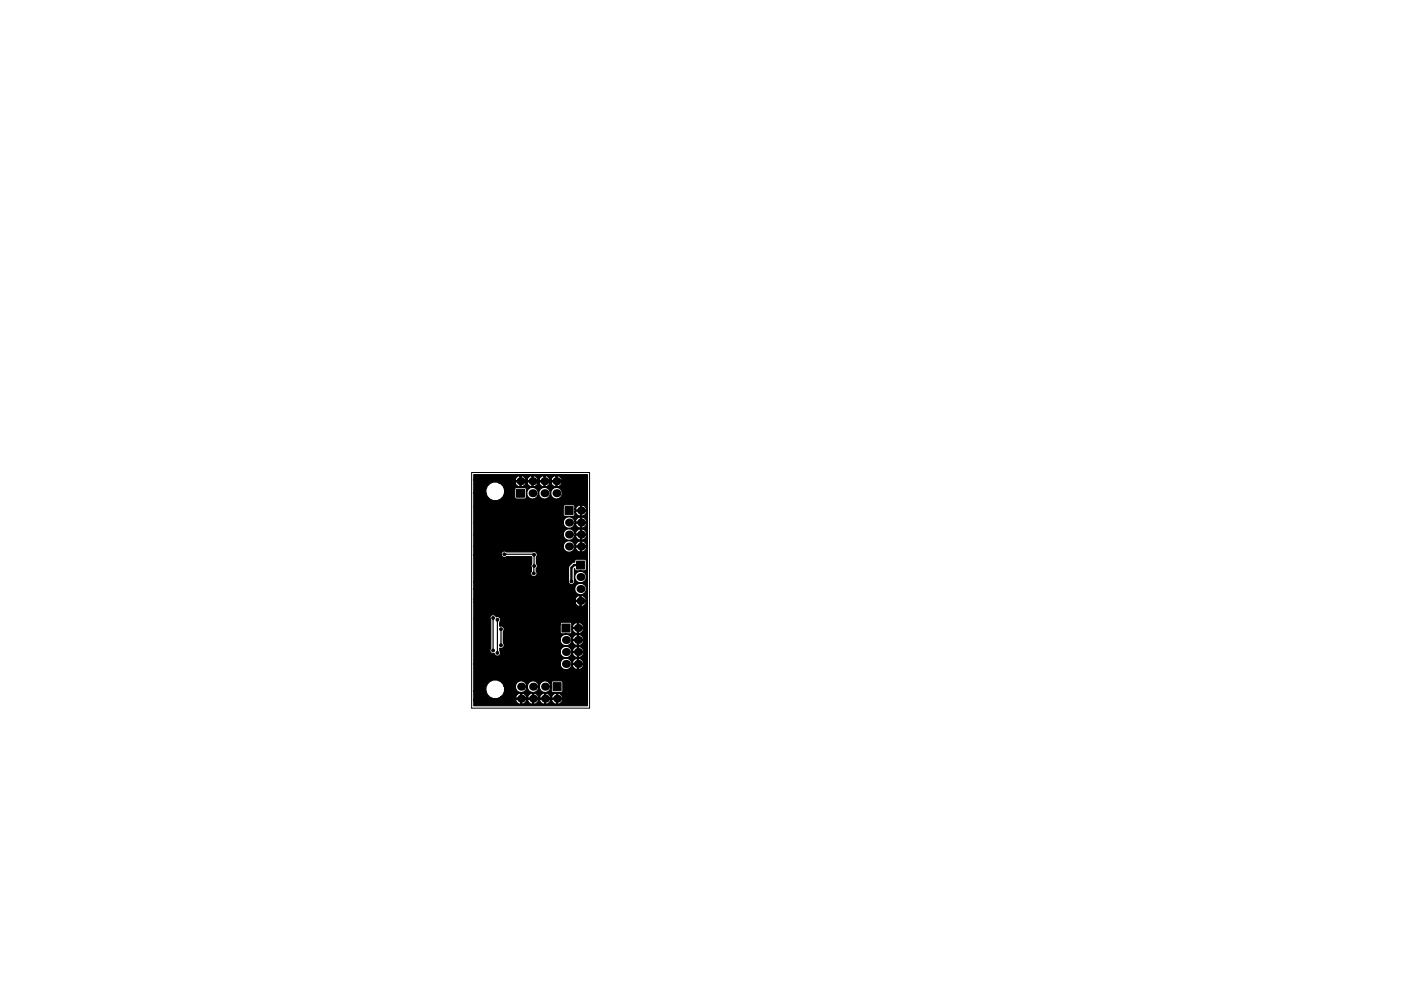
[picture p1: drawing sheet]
<svg xmlns="http://www.w3.org/2000/svg" width="297mm" height="210mm" viewBox="0 0 297 210" stroke-linecap="round" stroke-linejoin="round" font-family="sans-serif">
<path d="M100 100.2h25v50h-25z" fill="none" stroke="#000" stroke-width=".21"/>
<g fill="#000" stroke="#000" stroke-width=".21">
<path d="M109.5 103.8h1.7v1.7h-1.7zM119.8 107.5h1.7v1.7h-1.7zM119.1 132.4h1.7v1.7h-1.7zM122.2 119h1.7v1.7h-1.7zM117.3 144.8h1.7v1.7h-1.7z"/>
<circle cx="102.4" cy="110.7" r=".3"/>
<circle cx="106.9" cy="117.6" r=".3"/>
<circle cx="113.2" cy="117.7" r=".3"/>
<circle cx="117.2" cy="117.7" r=".3"/>
<circle cx="101.5" cy="138.5" r=".3"/>
<circle cx="104.5" cy="138" r=".3"/>
<circle cx="104.5" cy="131.1" r=".3"/>
<circle cx="105.5" cy="131.5" r=".3"/>
<circle cx="105.5" cy="138.5" r=".3"/>
<circle cx="105.8" cy="128.3" r=".3"/>
<circle cx="106.2" cy="133.5" r=".3"/>
<circle cx="106.2" cy="136.9" r=".3"/>
<circle cx="107.2" cy="120.5" r=".3"/>
<circle cx="113.1" cy="122.8" r=".3"/>
<circle cx="113.2" cy="121.7" r=".3"/>
<circle cx="113.3" cy="120.1" r=".3"/>
<circle cx="117.3" cy="120.8" r=".3"/>
<circle cx="118.4" cy="124.1" r=".3"/>
<circle cx="121.2" cy="123.3" r=".3"/>
</g>
<g fill="#000">
<circle cx="110.4" cy="102.1" r=".85"/>
<circle cx="112.9" cy="104.6" r=".85"/>
<circle cx="112.9" cy="102.1" r=".85"/>
<circle cx="115.4" cy="104.6" r=".85"/>
<circle cx="115.4" cy="102.1" r=".85"/>
<circle cx="118" cy="102.1" r=".85"/>
<circle cx="118" cy="104.6" r=".85"/>
<circle cx="120.6" cy="113.4" r=".85"/>
<circle cx="120.6" cy="115.9" r=".85"/>
<circle cx="120.6" cy="110.9" r=".85"/>
<circle cx="123.2" cy="108.3" r=".85"/>
<circle cx="123.2" cy="110.9" r=".85"/>
<circle cx="123.2" cy="113.4" r=".85"/>
<circle cx="123.2" cy="115.9" r=".85"/>
<circle cx="120" cy="135.8" r=".85"/>
<circle cx="120" cy="138.3" r=".85"/>
<circle cx="122.5" cy="135.8" r=".85"/>
<circle cx="122.5" cy="133.2" r=".85"/>
<circle cx="122.5" cy="138.3" r=".85"/>
<circle cx="123.1" cy="122.4" r=".85"/>
<circle cx="123.1" cy="125" r=".85"/>
<circle cx="123.1" cy="127.5" r=".85"/>
<circle cx="110.5" cy="148.2" r=".85"/>
<circle cx="110.5" cy="145.7" r=".85"/>
<circle cx="113" cy="145.7" r=".85"/>
<circle cx="113" cy="148.2" r=".85"/>
<circle cx="115.6" cy="148.2" r=".85"/>
<circle cx="115.6" cy="145.7" r=".85"/>
<circle cx="118.1" cy="148.2" r=".85"/>
<circle cx="120" cy="140.9" r=".85"/>
<circle cx="122.5" cy="140.9" r=".85"/>
</g>
<path d="M106.9 117.6h6.2l.1 4.1M104.5 131.1v6.9M105.5 131.5v7M106.2 133.5v3.4" fill="none" stroke="#000" stroke-width=".25"/>
<path d="M123.1 119.9h-1.4l-.5 .6v2.8" fill="none" stroke="#000" stroke-width=".5"/>
<path d="M100.5 100.7h24v49h-24v-1.2h8.8l.2 .5 .7 .4h.2v-1h.2v1a.94 .94 0 0 0 1.1-.9h.1l.3 .5 .6 .4h.2v-1h.3v1a.94 .94 0 0 0 1-.9h.2l.2 .5 .7 .4h.1v-1h.3v1a.94 .94 0 0 0 1.1-.9h.1l.2 .5 .7 .4h.2v-1h.2v1a.88 .88 0 0 0 1-1h-2.2l-.1 .1h-.1l-.1-.1h-2.3v.1h-.2v-.1h-2.3l-.1 .1h-.1l-.1-.1h-2.2l-.1 .1h-8.8v-1.9h2.5l.3 .8a2.01 2.01 0 0 0 2.8 .5h3.2l.1 .2h1v-1h.2v1h1l.1-.2h.1l.1 .2h1v-1h.3v1h1v-.2h.2v.2h1v-1h.3v1h1l.1-.2h.1l.1 .2h1v-1h.2v1h1l.1-.2a1.27 1.27 0 0 0-1.2-.8 1.27 1.27 0 0 0-1.2 .8h-.1l-.3-.4a1.32 1.32 0 0 0-2.1 .4h-.2l-.2-.4a1.32 1.32 0 0 0-2.2 .4h-.1l-.2-.4a1.32 1.32 0 0 0-2.2 .4h-3.2l.6-.5 .3-.8-.1-.9h2.4a1.23 1.23 0 0 0 1.2 1.2 1.23 1.23 0 0 0 1.2-1.2 1.32 1.32 0 0 0 1.3 1.2 1.32 1.32 0 0 0 1.3-1.2 1.23 1.23 0 0 0 1.7 1.1 1.23 1.23 0 0 0 .5-2h.4v1.7l.2 .4h1.9l.3-.2v-1.9l-.2-.3h-1.8l-.3 .1-.1 .2h-.4a1.29 1.29 0 0 0-1.4-.3 1.29 1.29 0 0 0-.8 1.2 1.27 1.27 0 0 0-1.3-1.3 1.27 1.27 0 0 0-1.3 1.3 1.23 1.23 0 0 0-1.2-1.3 1.23 1.23 0 0 0-1.2 1.3h-2.4l-.2-.6a2.01 2.01 0 0 0-2.5-.7 2.01 2.01 0 0 0-1.2 2.2h-2.5v-5.7h18.3v.4a1.24 1.24 0 0 0 1.3 .8 1.24 1.24 0 0 0 1.1-.9h.2l.4 .6 .4 .3 .2-.1v-1h.3v1a.9 .9 0 0 0 1-1h-2.3v.2h-.2v-.6h.2v.1h1v-1h.3v1h1a1.14 1.14 0 0 0-.7-1 1.14 1.14 0 0 0-1.2 .2l-.4 .7-.2-.2a1.25 1.25 0 0 0-1.4-.7 1.25 1.25 0 0 0-1 1.2h-18.3v-9.7h3.4l.1 .4v6a.67 .67 0 0 0 0 .8 .67 .67 0 0 0 .8 .2 .68 .68 0 0 0 .8 .6 .68 .68 0 0 0 .5-.9h12.7v.5a1.24 1.24 0 0 0 1.3 .8 1.24 1.24 0 0 0 1.1-1h.2l.4 .7 .4 .2h.2v-1h.3v1a.9 .9 0 0 0 1-1h-2.3v.1h-.2v-.6h.2v.2h1v-1h.3v1h1a1.14 1.14 0 0 0-.7-1 1.14 1.14 0 0 0-1.2 .2l-.4 .6-.2-.1a1.25 1.25 0 0 0-1.4-.8 1.25 1.25 0 0 0-1 1.2h-12.7l-.1-.8a.67 .67 0 0 0 .8-.2 .67 .67 0 0 0-.1-.9v-.6h12.1a1.24 1.24 0 0 0 1 1.2 1.24 1.24 0 0 0 1.4-.9h.2l.4 .7 .4 .2 .2-.1v-1h.3v1a.9 .9 0 0 0 1-1h-2.3v.2h-.2v-.6h.2v.2h1v-1h.3v1h1a1.14 1.14 0 0 0-.7-1 1.14 1.14 0 0 0-1.2 .1l-.4 .7-.2-.2a1.25 1.25 0 0 0-1.4-.7 1.25 1.25 0 0 0-1 1.2h-12.1v-1.8a.67 .67 0 0 0 .1-.9 .67 .67 0 0 0-.8-.2v-.5h12.8v1.7l.2 .4h2l.2-.3v-.6h.2a.99 .99 0 0 0 1 .8v-1h.3v1h.2a.94 .94 0 0 0 .8-1h-2.3l-.2 .2v-.7l.2 .2h1v-1h.3v1h1v-.2a1.27 1.27 0 0 0-1.2-.8 1.27 1.27 0 0 0-1.1 .8h-.2v-.6l-.4-.3h-1.7l-.2 .1-.1 .3h-12.8v-.5a.68 .68 0 0 0 0-.9 .68 .68 0 0 0-.8-.1 .68 .68 0 0 0-.8-.5 .68 .68 0 0 0-.5 .8h-3.4v-3.4h21.4l.4 .7 .5 .2 .2-.1v-1h.2v1a.9 .9 0 0 0 1-1h-2.2l-.1 .2h-21.4v-.6h21.4l.1 .2h1v-1h.2v1h1l.1-.2a1.27 1.27 0 0 0-1.2-.8 1.27 1.27 0 0 0-1.2 .8h-21.4v-2.2h21.3l.1 .4a1.25 1.25 0 0 0 2.1 .4 1.25 1.25 0 0 0-.4-2 1.25 1.25 0 0 0-1.8 1.2h-21.3v-1.5h20l.1 .2a.68 .68 0 0 0 .9 .2 .68 .68 0 0 0 .3-.8v-.7a1.25 1.25 0 0 0 1.8 1.2 1.25 1.25 0 0 0 .4-2.1 1.25 1.25 0 0 0-2.1 .5l-.1 .4v-1.8l.2 .4 .2 .1 2-.1 .1-2-.1-.2-.3-.2h-1.7l-.2 .2-.2 .5h-.1a1.66 1.66 0 0 0-1.2 1.2v3h-20v-5.8h5.8a.68 .68 0 0 0 1.1 .4h5.3v3.1a.68 .68 0 0 0 0 1 .68 .68 0 0 0 1 0 .68 .68 0 0 0 0-1v-.6l.1-.1a.66 .66 0 0 0-.1-.9l.1-1.5a.68 .68 0 0 0-.1-.9 .68 .68 0 0 0-.8-.1l-5.6-.1a.69 .69 0 0 0-.7 0 .69 .69 0 0 0-.3 .7h-5.8v-1.8h18.9l.1 .5a1.24 1.24 0 0 0 1.2 .8 1.24 1.24 0 0 0 1.1-.9h.2l.4 .6 .5 .2h.2v-1h.2v1a.9 .9 0 0 0 1-1h-2.2l-.1 .2h-.2v-.7h.2l.1 .2h1v-1h.2v1h1a1.14 1.14 0 0 0-.7-1 1.14 1.14 0 0 0-1.2 .2l-.4 .6-.2-.1a1.25 1.25 0 0 0-1.4-.8 1.25 1.25 0 0 0-1 1.2h-18.9v-2.5h18.9l.1 .5a1.24 1.24 0 0 0 1.2 .7 1.24 1.24 0 0 0 1.1-.9h.2l.4 .7 .5 .2 .2-.1v-1h.2v1a.9 .9 0 0 0 1-1h-2.2l-.1 .2h-.2v-.6h.2l.1 .2h1v-1h.2v1h1a1.14 1.14 0 0 0-.7-1 1.14 1.14 0 0 0-1.2 .1l-.4 .7-.2-.2a1.25 1.25 0 0 0-1.4-.7 1.25 1.25 0 0 0-1 1.2h-18.9v-2.5h18.9l.1 .4a1.24 1.24 0 0 0 1.2 .8 1.24 1.24 0 0 0 1.1-.9h.2l.4 .6 .5 .2h.2v-1h.2v1a.9 .9 0 0 0 1-1h-2.2l-.1 .2h-.2v-.6h.2l.1 .1h1v-1h.2v1h1a1.14 1.14 0 0 0-.7-1 1.14 1.14 0 0 0-1.2 .2l-.4 .7-.2-.2a1.25 1.25 0 0 0-1.4-.7 1.25 1.25 0 0 0-1 1.2h-18.9v-3.4h18.9v1.7l.3 .3h1.9l.3-.2v-.7l.5 .7 .7 .2v-1h.2v1a.9 .9 0 0 0 1-1h-2.2l-.2 .1v-.6l.2 .2h1v-1h.2v1h1l.1-.2a1.27 1.27 0 0 0-1.2-.8 1.27 1.27 0 0 0-1.2 .8h-.1v-.7l-.4-.2h-1.7l-.3 .1-.1 .3h-18.9v-2.9h2.5a2.01 2.01 0 0 0 2.4 1.6 2.01 2.01 0 0 0 1.5-2.4h2.2v1.7l.1 .3 .3 .1 1.9-.1 .2-.3v-.9a1.31 1.31 0 0 0 1.3 1.3 1.31 1.31 0 0 0 1.3-1.3 1.23 1.23 0 0 0 1.2 1.3 1.23 1.23 0 0 0 1.3-1.3 1.27 1.27 0 0 0 1.2 1.3 1.27 1.27 0 0 0 1.3-1.3 1.27 1.27 0 0 0-1.3-1.2 1.27 1.27 0 0 0-1.2 1.2 1.27 1.27 0 0 0-1.3-1.2 1.27 1.27 0 0 0-1.3 1.2 1.27 1.27 0 0 0-1.2-1.2 1.27 1.27 0 0 0-1.3 1.2v-.9l-.2-.3h-1.9l-.3 .1-.1 .3h-2.2l-.2-.7-1-.7h3.5l.2 .4 .6 .5 .2-.1v-1h.3v1a.94 .94 0 0 0 1-.8h.2l.2 .4 .7 .5 .2-.1v-1h.2v1a.94 .94 0 0 0 1.1-.8h.2l.2 .4 .6 .5 .2-.1v-1h.3v1a.94 .94 0 0 0 1-.8h.2l.2 .4 .7 .5 .2-.1v-1h.2v1a.88 .88 0 0 0 1-1h-2.2l-.1 .2h-.2v-.2h-2.3v.2h-.2l-.1-.2h-2.2l-.1 .2h-.2v-.2h-2.3v.2h-3.5l-.3-.1a2.01 2.01 0 0 0-2.4 2.3h-2.5v-2.8h8.7v.2h1v-1h.3v1h1v-.2h.2l.1 .2h1v-1h.2v1h1l.1-.2h.2v.2h1v-1h.3v1h1v-.2h.2l.1 .2h1v-1h.2v1h1l.1-.2a1.27 1.27 0 0 0-1.2-.8 1.27 1.27 0 0 0-1.2 .8h-.2l-.2-.4a1.32 1.32 0 0 0-2.1 .4h-.2l-.2-.4a1.32 1.32 0 0 0-2.2 .4h-.2l-.2-.4a1.32 1.32 0 0 0-2.1 .4h-8.7z" fill="#000" stroke="#000" stroke-width=".25"/>
</svg>
